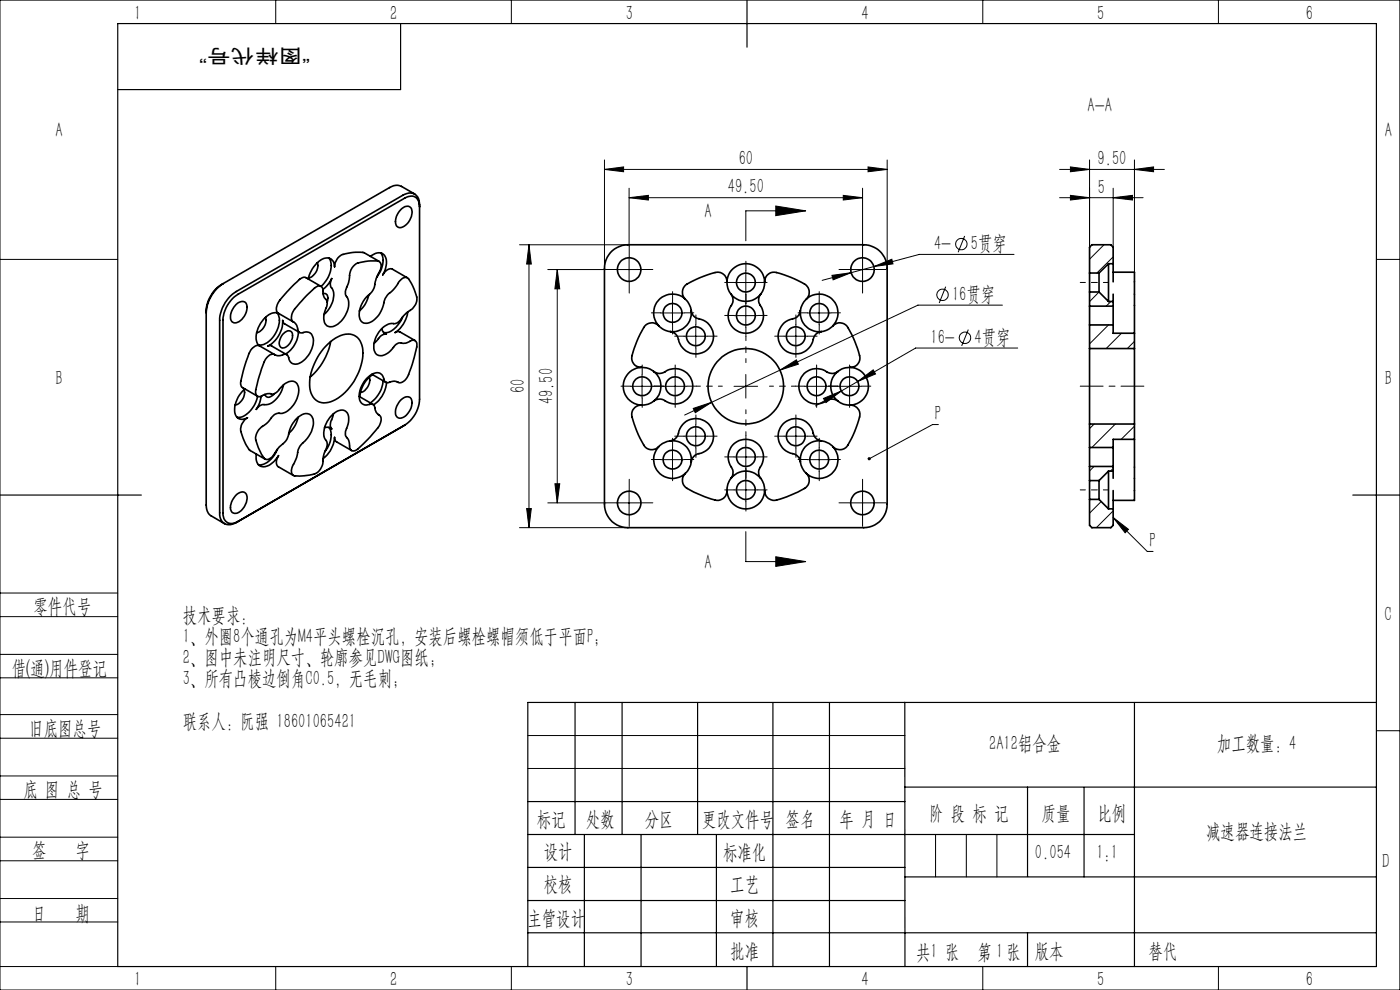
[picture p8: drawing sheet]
<svg xmlns="http://www.w3.org/2000/svg" width="297mm" height="210mm" viewBox="0 0 297 210" stroke-linecap="round" stroke-linejoin="round" font-family="sans-serif">
<defs><g id="words">
<g font-size="4.4">
<text x="28.5" y="4.1">1</text>
<text x="82.7" y="4.1">2</text>
<text x="132.7" y="4.1">3</text>
<text x="182.7" y="4.1">4</text>
<text x="232.7" y="4.1">5</text>
<text x="277" y="4.1">6</text>
<text x="230.7" y="23.8">A-A</text>
<text x="11.7" y="29.1">A</text>
<text x="293.8" y="29.1">A</text>
<text x="156.7" y="35">60</text>
<text x="232.8" y="35">9.50</text>
<text x="154.4" y="41">49.50</text>
<text x="232.9" y="41">5</text>
<text x="149.5" y="46.2">A</text>
<text x="198.2" y="53.1">4-</text>
<text x="206" y="53.1">5贯穿</text>
<text x="202" y="63.8">16贯穿</text>
<text x="197.4" y="72.9">16-</text>
<text x="206.7" y="72.9">4贯穿</text>
<text x="11.7" y="81.6">B</text>
<text x="111.4" y="83.4" transform="rotate(-90 111.4 83.4)">60</text>
<text x="293.8" y="81.6">B</text>
<text x="117.4" y="85.8" transform="rotate(-90 117.4 85.8)">49.50</text>
<text x="198.3" y="89.2">P</text>
<text x="243.9" y="116.1">P</text>
<text x="149.5" y="120.6">A</text>
<text x="7.1" y="130.1">零件代号</text>
<text x="38.8" y="131.8">技术要求：</text>
<text x="293.7" y="131.6">C</text>
<text x="38.8" y="136.3">1、外圈8个通孔为M4平头螺栓沉孔，安装后螺栓螺帽须低于平面P；</text>
<text x="2.5" y="143.2">借(通)用件登记</text>
<text x="38.8" y="140.8">2、图中未注明尺寸、轮廓参见DWG图纸；</text>
<text x="38.8" y="145.3">3、所有凸棱边倒角C0.5，无毛刺；</text>
<text x="6.2" y="155.8">旧底图总号</text>
<text x="38.8" y="154.3">联系人：阮强 18601065421</text>
<text x="209.8" y="159.1">2A12铝合金</text>
<text x="258.2" y="159.1">加工数量：4</text>
<text x="5" y="168.9">底 图 总 号</text>
<text x="197.1" y="173.8">阶 段 标 记</text>
<text x="221" y="173.8">质量</text>
<text x="232.8" y="173.8">比例</text>
<text x="113.9" y="175.2">标记</text>
<text x="124.3" y="175.2">处数</text>
<text x="136.8" y="175.2">分区</text>
<text x="148.9" y="175.2">更改文件号</text>
<text x="166.7" y="175.2">签名</text>
<text x="178.1" y="175.2">年 月 日</text>
<text x="255.9" y="177.9">减速器连接法兰</text>
<text x="6.8" y="181.9">签</text>
<text x="16" y="181.9">字</text>
<text x="115.3" y="182.1">设计</text>
<text x="153.4" y="182.2">标准化</text>
<text x="219.6" y="182.1">0.054</text>
<text x="232.6" y="182.1">1:1</text>
<text x="293.2" y="184.1">D</text>
<text x="115.3" y="189">校核</text>
<text x="154.9" y="189">工艺</text>
<text x="6.8" y="195.2">日</text>
<text x="16" y="195.2">期</text>
<text x="111.9" y="196.2">主管设计</text>
<text x="154.9" y="196.2">审核</text>
<text x="154.9" y="203.1">批准</text>
<text x="194.4" y="203.4">共 张</text>
<text x="197.4" y="203.1">1</text>
<text x="207.4" y="203.4">第 张</text>
<text x="211.3" y="203.1">1</text>
<text x="219.5" y="203.1">版本</text>
<text x="243.6" y="203.1">替代</text>
<text x="28.5" y="209.1">1</text>
<text x="82.7" y="209.1">2</text>
<text x="132.7" y="209.1">3</text>
<text x="182.7" y="209.1">4</text>
<text x="232.7" y="209.1">5</text>
<text x="277" y="209.1">6</text>
</g>
<text font-size="4.1" x="65.8" y="10.4" transform="rotate(-180 65.8 10.4)">“图样代号”</text>
</g></defs>
<g fill="none" stroke="#000" stroke-width=".35">
<path d="M67.3 55.7a2.64 2.64 0 0 1-1.9 3.2M69.8 54.7a4.5 4.5 0 0 1-1 5.3l-.7 .7-3.3-1.9h-.5a18.7 18.7 0 0 0-4.5 4.3 2.64 2.64 0 0 0-.9 3.2l3.3 2M78.6 54.4a2.11 2.11 0 0 1 2.9-.3 3.9 3.9 0 0 1-.3 4.2 1.82 1.82 0 0 1 2.1-1.2l3.1 1.8M80.4 55.4l-3.2-1.8a9.7 9.7 0 0 0-5 .6 3.2 3.2 0 0 0-1.2 2.4 1.74 1.74 0 0 0-1-1.8 1.74 1.74 0 0 0-2 .4 6.4 6.4 0 0 0-2.6 4M80.8 53.6a4.2 4.2 0 0 1-.7 4.9l-.2 .3M85.3 44.2a1.23 1.23 0 0 1 1.6-.3 1.23 1.23 0 0 1 .4 1.6 3.2 3.2 0 0 1-2.6 2.8 1.41 1.41 0 0 1-.7-2l.5-1.2zM88 41.2l-3.3-1.8-.8-.1-.8 .3-35.8 20.6M89 43.9a1.92 1.92 0 0 0-.9-2.1 1.92 1.92 0 0 0-2.3 .2l-35.3 20.4a6.9 6.9 0 0 0-3.2 5.5v40.9a1.94 1.94 0 0 0 .9 2 1.94 1.94 0 0 0 2.3-.2l35.3-20.4M129.9 53.2l1-.7a4.5 4.5 0 0 1 2.3-.6h50a5 5 0 0 1 5 5v50a5 5 0 0 1-5 5h-50a4.9 4.9 0 0 1-5-5v-50l.2-1.2 .4-1.1zM154.2 59.8a2.14 2.14 0 0 0-3.3-1.8 18.8 18.8 0 0 0-5.7 2.7 2.06 2.06 0 0 0 .2 2.8M154.2 59.8a3.8 3.8 0 0 0 .9 2.6M154.2 59.8a4 4 0 0 1 4-3.9 4 4 0 0 1 4 3.9"/>
<path d="M162.2 59.8a2.14 2.14 0 0 1 3.3-1.8 18.8 18.8 0 0 1 5.7 2.7 2.06 2.06 0 0 1-.1 2.8M162.2 59.8a3.8 3.8 0 0 1-.8 2.6M231.1 57.9v4M231.1 57.9h2.1M233.2 57.9v4M235.2 55.9v8.1M235.2 55.9h.9M235.2 55.9l-2 2M236.1 57.7h4.6v13M236.1 55.9v3.9M236.1 55.9v-3.5l-.4-.5h-4.1l-.5 .5v5.5M47.3 60.2a7.9 7.9 0 0 0-3.6 6.1"/>
<path d="M47.3 60.2a7.1 7.1 0 0 0-3.6 5.7l.1 41.7 .2 .9 .4 .6 3.2 2M48.9 62.8l1.2-1 35.4-20.4a2.16 2.16 0 0 1 2.5-.2 2.16 2.16 0 0 1 1 2.3v41.2a6.9 6.9 0 0 1-3.5 5.7l-35.4 20.4a2.12 2.12 0 0 1-3.4-1.1l-.1-41.8a7.6 7.6 0 0 1 2.3-5.1zM50.1 64.5a1.27 1.27 0 0 1 2.2 .1 3.4 3.4 0 0 1-2.5 3.9 1.28 1.28 0 0 1-.9-1.8l.5-1.2zM56.3 67.3a2.76 2.76 0 0 1-1.9 3.3M58.2 75.2l-3.1-1.8a2.08 2.08 0 0 0-2.3 1.6l-.8 2.2a13.6 13.6 0 0 0-.9 4.5l.2 .5 3.3 1.9a6 6 0 0 1-3.6 4.4h-.7M58.8 66.3a4 4 0 0 1-.4 4.5 3.9 3.9 0 0 1-3.6 2.4M59.1 66.5a3.2 3.2 0 0 0-3.5 1.6 4.3 4.3 0 0 0-.7 5.1l.2 .2M59.9 71a1.29 1.29 0 0 1 1.9-.6 2.63 2.63 0 0 1-1.9 3.4 1.24 1.24 0 0 1-.5-1.8zM63.3 70.4a5.8 5.8 0 0 1-2.7 4.7M63.5 70.5l-3.2-1.8-.3-.7a6.1 6.1 0 0 1-3.2 5.4h.8l3.2 1.8M65.1 62.6l1.9-1.7a.95 .95 0 0 1 1.2-.1 .95 .95 0 0 1 .3 1.2 2.55 2.55 0 0 0 .8 1.8 3.6 3.6 0 0 1-.5 2.5 2.35 2.35 0 0 0 .9 2.9 3.4 3.4 0 0 0 3.3-1.9 4 4 0 0 0 .5-4.4 2.41 2.41 0 0 1 .3-2.6l.3-1.3a3.2 3.2 0 0 1 3.5-3.6l2.1-.1a1.05 1.05 0 0 1 1 .4 1.05 1.05 0 0 1 .1 1.1l-1 2.3-.2 .9a3.8 3.8 0 0 1-1.9 3.1 4.7 4.7 0 0 0-1.2 4.9 2.01 2.01 0 0 0 3.1-.4 7.7 7.7 0 0 0 2.1-4.3l.5-.8 1.6-1.5a5.2 5.2 0 0 1 1.8-2.1l.5-.1a2.11 2.11 0 0 1 1.4 1.7 7.1 7.1 0 0 1 .9 3.4 3.7 3.7 0 0 1-2.1 2.4l-1 1a2.15 2.15 0 0 1-2.5 1.3 5.2 5.2 0 0 0-3.3 6 1.61 1.61 0 0 0 2.6 .4l1.4-1.3a1.59 1.59 0 0 1 2-.9l.8-.1 .7-.3a.95 .95 0 0 1 1.2 0 .95 .95 0 0 1 .2 1.2l-.7 2.9a9 9 0 0 1-1.8 4.2 1.31 1.31 0 0 1-1.9 .2h-.9a1.11 1.11 0 0 1-1.6-.2 1.6 1.6 0 0 0-.9-1.5 1.6 1.6 0 0 0-1.7 .2 5.6 5.6 0 0 0-2.6 5.5 1.66 1.66 0 0 0 2.5 .8 1.18 1.18 0 0 1 .8 1.3l.5 .8a1.4 1.4 0 0 1 .6 2 21.7 21.7 0 0 1-5.3 5.8 .86 .86 0 0 1-.9-.1 .86 .86 0 0 1-.3-.9 2.6 2.6 0 0 0-.9-2.1 3.5 3.5 0 0 1 .5-2.5 2.31 2.31 0 0 0-.8-2.9 3.3 3.3 0 0 0-3.3 1.9 3.9 3.9 0 0 0-.3 4.8 3.9 3.9 0 0 1-.7 2.5l-.1 .7a3.5 3.5 0 0 1-1.6 3.4 11 11 0 0 1-4.7 .5 1.69 1.69 0 0 1 0-2.4l.7-1.9a4.3 4.3 0 0 1 2-3.4 5.1 5.1 0 0 0 1.3-4.6 1.7 1.7 0 0 0-2.9-.2 6.5 6.5 0 0 0-2.3 4.3 6.3 6.3 0 0 1-2 2.3l-.5 .6a2.83 2.83 0 0 1-2 1.9 .97 .97 0 0 1-.9-.7 9.6 9.6 0 0 1-1.5-4.1 4.5 4.5 0 0 1 2.5-3l.4-.5a2.35 2.35 0 0 1 2.4-1.5 4.7 4.7 0 0 0 3.6-3.6 2.6 2.6 0 0 0-.6-3.1 3.2 3.2 0 0 0-3.3 1.6 1.69 1.69 0 0 1-2.1 .9l-1.4 .4a.95 .95 0 0 1-1.3 0 .95 .95 0 0 1-.1-1.2l.7-2.9a8.8 8.8 0 0 1 1.8-4.2 1.38 1.38 0 0 1 2-.1l1-.2a.94 .94 0 0 1 1.1-.1 .94 .94 0 0 1 .4 1 1.66 1.66 0 0 0 2.8 .5 5.5 5.5 0 0 0 2.3-5.2 1.47 1.47 0 0 0-2.3-.9 1.06 1.06 0 0 1-1.1-1.3l-.4-.8a1.55 1.55 0 0 1-.5-2.3l.4-.7zM68.5 61.4l1-.9 .9-1.4a2.08 2.08 0 0 0 .3 2.5 5.2 5.2 0 0 1-1.9 5.1"/>
<path d="M68.5 62.3a.88 .88 0 0 1 1 .3 .88 .88 0 0 1 0 1l-.1 .5M69.6 72.9a5.4 5.4 0 0 1 5.5-1.8 4.2 4.2 0 0 1 1.9 4.4 12.1 12.1 0 0 1-6.8 9.7 3.2 3.2 0 0 1-4.5-2.9 12.2 12.2 0 0 1 3.9-9.4zM70.1 72.5a12.9 12.9 0 0 1-4.3 7.5M78.2 62.5a6.2 6.2 0 0 1-2 3.5M78.9 79.4l2.9 1.7M79.1 79.5a6.1 6.1 0 0 0-2.8 4.7M81 69.7l.1 .3a1.33 1.33 0 0 0 .9 .9 2.03 2.03 0 0 0-2 1.3l-.6 .6M85.4 67.2a5.1 5.1 0 0 1-3.6 3.4l-.4-.1M86.5 66.2a6.4 6.4 0 0 1-2.7 4.3l.5-.2 .5 .1 3.3 1.8M136.1 77.9a3.9 3.9 0 0 1 2.6 .9M136.1 77.9a4 4 0 0 0-3.9 4 4 4 0 0 0 3.9 4M138.7 78.8a2.17 2.17 0 0 0 2.8-.2 3.8 3.8 0 0 1 5.4 3.8 3.8 3.8 0 0 1-6.1 2.4l-.6-.1h-.6l-.9 .4"/>
<path d="M138.7 78.8a4 4 0 0 1 0 6.3M139.7 69.1a3.9 3.9 0 0 0 2.5 1.2M139.7 69.1a2.12 2.12 0 0 0-3.5 1.1 19 19 0 0 0-2.2 6 1.94 1.94 0 0 0 2.1 1.7M145.4 63.5a4.2 4.2 0 0 1 1.2 2.4M145.4 63.5a4 4 0 0 0-5.6 0 4 4 0 0 0-.1 5.6M146.6 65.9a2.13 2.13 0 0 0 2.2 1.9 3.8 3.8 0 0 1 1.1 6.5 3.8 3.8 0 0 1-6.1-2.6l-.5-.8-1.1-.6M146.6 65.9a4 4 0 0 1-4.4 4.4M155.1 62.4a2.17 2.17 0 0 1-.2 2.8 3.8 3.8 0 0 0 3.8 5.5 3.8 3.8 0 0 0 2.4-6.2l-.2-.9 .1-.6 .4-.6M155.1 62.4a4 4 0 0 0 6.3 0M169.8 65.9a2.13 2.13 0 0 1-2.1 1.9 3.8 3.8 0 0 0-1.2 6.5 3.8 3.8 0 0 0 6.1-2.6l.5-.8 1.1-.6M169.8 65.9a4 4 0 0 0 4.4 4.4M171.1 63.5a4.2 4.2 0 0 0-1.3 2.4"/>
<path d="M171.1 63.5a4 4 0 0 1 5.5 0 4 4 0 0 1 .1 5.6M176.7 69.1a2.12 2.12 0 0 1 3.6 1.1 19 19 0 0 1 2.1 6 1.94 1.94 0 0 1-2.1 1.7M176.7 69.1a3.9 3.9 0 0 1-2.5 1.2M177.8 78.8a2.17 2.17 0 0 1-2.9-.2 3.8 3.8 0 0 0-5.4 3.8 3.8 3.8 0 0 0 6.1 2.4l.6-.1h.7l.9 .4M177.8 78.8a4 4 0 0 0 0 6.3M180.3 77.9a3.9 3.9 0 0 0-2.5 .9M180.3 77.9a4 4 0 0 1 3.9 4 4 4 0 0 1-3.9 4M231.1 73.9v16M231.1 64.9v4M231.1 61.9v3M231.1 68.9v5M231.1 64.9h5"/>
<path d="M231.1 61.9h2.1M231.1 73.9h9.6M231.1 68.9h5M233.2 61.9l2 2.1M235.2 64h.9M236.1 64.9v4M236.1 62.4v1.6M236.1 64v.9M236.1 68.9v1.8h4.6M240.7 73.9v16M240.7 70.7v3.2M51.8 82.6a2.66 2.66 0 0 1-1.9 3.3"/>
<path d="M51.9 82.5a5.4 5.4 0 0 0-1.8 5.7 1.68 1.68 0 0 0 2.4 .4 2.9 2.9 0 0 0-1.1 4 7.8 7.8 0 0 0 1.7 3l3.1 1.8M54.4 96.3a1.9 1.9 0 0 0 1.5 2.7 4.3 4.3 0 0 0 3.2-2.3 1.79 1.79 0 0 0 0 2.3l3.1 1.9M58.2 83.5a1.25 1.25 0 0 1-1.9 .4l-.1-.2M58.8 95.3a4.6 4.6 0 0 1-4 3.3M60.1 81.7a5.3 5.3 0 0 1-3.4 4.1 2.14 2.14 0 0 0-2.3 1l.7-1.4 .3-1.3M63.3 88.5a6.4 6.4 0 0 1-2.1 3.5M69.8 90.7a4.5 4.5 0 0 1-.9 5.1M70.7 87.8v.4a3.2 3.2 0 0 0-.5 2.6l.2 .2-.9-.4-.6 .1M74.6 95.6l-3.3-1.9-.3-.4v-.5a6.4 6.4 0 0 1-2.5 4.5M76.2 84.1l2.9 1.7M78.3 80a2.7 2.7 0 0 1-1.9 3.3M80.3 87.9l.1 .1"/>
<path d="M81.3 80.7a6.4 6.4 0 0 1-2.7 4.8M82 81.1a6.3 6.3 0 0 1-2.8 4.8M84.2 81l.2 .1M85.1 84.8a1.27 1.27 0 0 1 2.2 0 3.4 3.4 0 0 1-2.5 3.9 1.28 1.28 0 0 1-.9-1.8l.5-1.1zM136.1 85.9a2.13 2.13 0 0 0-1.8 3.3 18.5 18.5 0 0 0 2.7 5.8 2.01 2.01 0 0 0 2.7-.3M138.7 85.1a3.6 3.6 0 0 1-2.6 .8M139.7 94.7a4 4 0 0 0 .1 5.6 4 4 0 0 0 5.6 .1M142.2 93.5a2.14 2.14 0 0 0 1.8-2.1 3.8 3.8 0 0 1 6.6-1.2 3.8 3.8 0 0 1-2.6 6.1l-1 .8-.4 .9M142.2 93.5a4.4 4.4 0 0 0-2.5 1.2M142.2 93.5a4 4 0 0 1 4.4 4.5M146.6 98a4.2 4.2 0 0 1-1.2 2.4M169.8 98a4.2 4.2 0 0 0 1.3 2.4"/>
<path d="M174.2 93.5a2.14 2.14 0 0 1-1.8-2.1 3.8 3.8 0 0 0-6.5-1.2 3.8 3.8 0 0 0 2.6 6.1l1 .8 .3 .9M174.2 93.5a4.4 4.4 0 0 1 2.5 1.2M174.2 93.5a4 4 0 0 0-4.4 4.5M176.7 94.7a4 4 0 0 1-.1 5.6 4 4 0 0 1-5.5 .1M177.8 85.1a3.6 3.6 0 0 0 2.5 .8M180.3 85.9a2.13 2.13 0 0 1 1.8 3.3 18.5 18.5 0 0 1-2.7 5.8 2.01 2.01 0 0 1-2.7-.3M231.1 94.9v4M231.1 94.9h5M231.1 89.9v5M231.1 98.9v3M231.1 89.9h9.6M231.1 98.9h5"/>
<path d="M235.2 99.9v8M235.2 99.9h.9M235.2 99.9l-2 2M236.1 94.9v4M236.1 99.9v1.6M236.1 98.9v1M240.7 93.2v12.9h-4.6M240.7 89.9v3.3M240.7 93.2h-4.6v1.7M50.3 104.8a1.18 1.18 0 0 1 1.1-.5 1.18 1.18 0 0 1 1 .8 3.5 3.5 0 0 1-2.4 3.8 1.16 1.16 0 0 1-1.1-1.6l.4-1.2zM145.4 100.4a2.12 2.12 0 0 0 1.1 3.6 19 19 0 0 0 5.9 2.1 2.06 2.06 0 0 0 1.8-2M154.2 104.1a4 4 0 0 0 4 3.9 4 4 0 0 0 4-3.9"/>
<path d="M155.1 101.5a2.16 2.16 0 0 0-.2-2.9 3.8 3.8 0 0 1 3.8-5.4 3.8 3.8 0 0 1 2.4 6.2l-.2 .9 .1 .6 .4 .6M155.1 101.5a3.8 3.8 0 0 0-.9 2.6M155.1 101.5a4 4 0 0 1 6.3 0M161.4 101.5a3.8 3.8 0 0 1 .8 2.6M171.1 100.4a2.12 2.12 0 0 1-1.1 3.6 19 19 0 0 1-6 2.1 2.06 2.06 0 0 1-1.8-2M231.1 101.9v4M231.1 105.9v5.5l.5 .5h4.1l.4-.5v-3.5M231.1 101.9h2.1M231.1 105.9h2.1M233.2 101.9v4M233.2 105.9l2 2M235.2 107.9h.9"/>
<path d="M236.1 104.1v3.8"/>
<circle cx="133.5" cy="57.2" r="2.49"/>
<circle cx="158.2" cy="59.9" r="2"/>
<circle cx="183" cy="57.2" r="2.5"/>
<circle cx="142.7" cy="66.4" r="2"/>
<circle cx="147.6" cy="71.3" r="2"/>
<circle cx="158.2" cy="66.9" r="2.01"/>
<circle cx="168.8" cy="71.3" r="2"/>
<circle cx="173.8" cy="66.4" r="2"/>
<circle cx="136.2" cy="81.9" r="2"/>
<circle cx="142.7" cy="97.5" r="2"/>
<circle cx="143.2" cy="81.9" r="2"/>
<circle cx="147.6" cy="92.5" r="2.01"/>
<circle cx="158.2" cy="81.9" r="8"/>
<circle cx="158.2" cy="96.9" r="2"/>
<circle cx="168.8" cy="92.5" r="2.01"/>
<circle cx="173.2" cy="81.9" r="2"/>
<circle cx="173.8" cy="97.5" r="2"/>
<circle cx="180.2" cy="81.9" r="2"/>
<circle cx="133.5" cy="106.7" r="2.5"/>
<circle cx="158.2" cy="103.9" r="2"/>
<circle cx="183" cy="106.7" r="2.49"/>
</g>
<g fill="none" stroke="#000" stroke-width=".21">
<path d="M0 0h297v210h-297zM58.5 0v5M108.5 0v5M208.5 0v5M258.5 0v5M128.2 35.9l4.1-.5v1zM128.2 35.9h60M128.2 33.9v23M133.5 39.9v12.3M183 39.9v12.3M184.1 35.4l4.1 .5-4.1 .5zM188.2 33.9v23"/>
<path d="M224.8 35.9h22.2M227.1 35.4l4 .5-4 .5zM231.1 33.9v40M236.1 39.9v12.5M240.7 35.9l4-.5v1zM240.7 33.9v23.8M0 55h25M110.2 51.9h23M112.2 51.9l.5 4.1h-1zM112.2 51.9v60M116.2 57.2h12.3M118.2 57.2l.5 4.1h-1z"/>
<path d="M118.2 57.2v49.5M131 57.2h5M133.5 41.9l4-.5v1zM133.5 41.9h49.5M133.5 54.7v5M155.7 59.9h5M158.2 57.4v5M164.6 43.7l6.3 1-6.3 1zM170.9 44.7h-12.7v6.4M176.5 58.4l4.1-.6-3.9 1.6zM178.9 41.4l4.1 .5-4.1 .5zM180.5 57.2h5"/>
<path d="M180.6 57.8l-6.2 1.7M183 54.7v5M185.4 56.5l3.8-1.5 .2 1zM185.4 56.5l-4.8 1.3M204.6 50.1l-1.3 3.4M215.1 54h-20.1l-9.6 2.5M224.8 41.9h17.7M227.1 41.4l4 .5-4 .5zM234.2 51.9l-3.1 3.1M236.1 54.5l-3.4 3.4M236.1 41.9l4.1-.5v1zM292 55h5"/>
<path d="M136.2 79.4v5M140.2 66.4h5M142.7 63.9v5M143.2 79.4v5M145.1 71.3h5M147.6 68.8v5M155.7 66.9h5M158.2 64.4v5M158.2 79.4v5M165.5 78.5l3.4-2.2 .5 .9zM166.3 71.3h5M168.8 68.8v5"/>
<path d="M171.3 66.4h5M173.2 79.4v5M173.8 63.9v5M180.2 79.4v5M200.6 60.8l-1.4 3.5M205.4 69.9l-1.4 3.5M212.7 64.7h-18l-43.7 20.6M215.9 73.8h-21.7l-15.7 9.1M233.2 61.9l-2.1 2.1M235.2 68.9l-4.1 4M235.7 64l-1 .9M237.9 70.7l-3.2 3.2"/>
<path d="M240.7 72.4l-1.6 1.5M133.7 81.9h5M140.2 97.5h5M140.7 81.9h5M142.7 95v5M145.1 92.5h5M147.1 86.6l3.9-1.3-3.5 2.3zM147.6 90.1v4.9M151 85.3l-5.8 2.7M155.7 81.9h5M155.7 96.9h5M158.2 94.4v5"/>
<path d="M166.3 92.5h5M168.8 90.1v4.9M170.7 81.9h5M171.3 97.5h5M173.8 95v5M174.7 84.5l3.8-1.6-3.3 2.5zM177.7 81.9h5M178.5 82.9l-5.5 3.2M182 80.9l3.2-2.5 .5 .9zM199.1 90.1h-1.3l-13.4 7.2M232.1 98.9l-1 1M232.1 89.9l-1 1"/>
<path d="M236.1 94.9h.1M236.1 99.4l-.5 .5M236.6 89.9l-5 5M240.7 90.4l-2.9 2.8M110.2 111.9h23M111.7 107.9h1l-.5 4zM116.2 106.7h12.3M117.7 102.6h1l-.5 4.1zM131 106.7h5M133.5 104.2v5M155.7 103.9h5M158.2 101.5v4.9"/>
<path d="M158.2 112.8v6.3h12.7M164.6 118.1l6.3 1-6.3 1zM180.5 106.7h5M183 104.2v5M233.6 106.4l-2.5 2.5M236.1 108.4l-3.5 3.5M236.1 109.8l3.3 2.5-.7 .7zM236.1 109.8l7.3 7.2h1.2M0 138.8h25M0 125.8h25M0 130.8h25M0 143.8h25"/>
<path d="M0 156.6h25M0 151.6h25M112 156h80M292 155h5M0 169.6h25M0 164.6h25M0 177.6h25M112 163h80M198.5 177v9M205 177v9M211.5 177v9M0 182.6h25"/>
<path d="M0 190.6h25M0 195.6h25M0 205h25M58.5 205v5M108.5 205v5M208.5 205v5M258.5 205v5"/>
<circle cx="204" cy="51.8" r="1.22"/>
<circle cx="199.9" cy="62.5" r="1.21"/>
<circle cx="204.7" cy="71.7" r="1.2"/>
</g>
<path d="M242.7 81.9h-13.5" fill="none" stroke="#000" stroke-width=".21" stroke-dasharray="30.5 1.3 1.3 1.3" stroke-dashoffset="25.6"/>
<path d="M229.2 59.9h6M229.2 103.9h6" fill="none" stroke="#000" stroke-width=".21" stroke-dasharray="30.5 1.3 1.3 1.3" stroke-dashoffset="29.4"/>
<g fill="none" stroke="#000" stroke-width=".21" stroke-dasharray="30.5 1.3 1.3 1.3">
<path d="M131 57.2h-2.5M133.5 54.7v-2.5M133.5 59.7v2.5M136 57.2h2.5M155.7 59.9h-2M158.2 57.4v-2M160.7 59.9h2M180.5 57.2h-2.5M183 54.7v-2.5M183 59.7v2.5M185.5 57.2h2.5M136.2 79.4v-2"/>
<path d="M140.2 66.4h-2M142.7 63.9v-2M142.7 68.9v2M143.2 79.4v-2M145.1 71.3h-2M145.2 66.4h2M147.6 68.8v-2M147.6 73.8v2M150.1 71.3h2M155.7 66.9h-2M158.2 62.4v2M158.2 64.4v-2"/>
<path d="M158.2 69.4v2M160.7 66.9h2M166.3 71.3h-2M168.8 68.8v-2M168.8 73.8v2M171.3 66.4h-2M171.3 71.3h2M173.2 79.4v-2M173.8 63.9v-2M173.8 68.9v2M176.3 66.4h2M180.2 79.4v-2"/>
<path d="M133.7 81.9h-2M136.2 84.4v2M138.7 81.9h2M140.2 97.5h-2M140.7 81.9h-2M142.7 95v-2M142.7 100v2M143.2 84.4v2M145.1 92.5h-2M145.2 97.5h2M145.7 81.9h2M147.6 90v-2"/>
<path d="M147.6 95v2M150.1 92.5h2M155.7 96.9h-2M158.2 94.4v-2M158.2 99.4v2M160.7 96.9h2M166.3 92.5h-2M168.8 90v-2M168.8 95v2M170.7 81.9h-2M171.3 97.5h-2M171.3 92.5h2"/>
<path d="M173.2 84.4v2M173.8 95v-2M173.8 100v2M175.7 81.9h2M176.3 97.5h2M177.7 81.9h-2M180.2 84.4v2M182.7 81.9h2M131 106.7h-2.5M133.5 104.2v-2.5M133.5 109.2v2.5M136 106.7h2.5"/>
<path d="M155.7 103.9h-2M158.2 101.4v-2M158.2 106.4v2M160.7 103.9h2M180.5 106.7h-2.5M183 104.2v-2.5M183 109.2v2.5M185.5 106.7h2.5"/>
</g>
<path d="M158.2 76.9v-5.5M153.2 81.9h-5.5M158.2 86.9v5.5M163.2 81.9h5.5" fill="none" stroke="#000" stroke-width=".21" stroke-dasharray="30.5 1.3 1.3 1.3" stroke-dashoffset="29.6"/>
<g fill="none" stroke="#000" stroke-width=".25">
<path d="M25 5h267v200h-267zM85 5v14h-60M158.5 0v10M0 105h30M287 105h10M122 149v28M132 149v28M148 149v28M164 149v56M176 149v56M191.9 149l.1 56M240.7 149v56"/>
<path d="M292 149h-180v56M112 177h128.7M112 170h80M124 177v28M136 177v28M152 177v28M191.9 167h100.1M218 167v18.9M230 167v19M112 197.9h180M112 184h80M112 191h80"/>
<path d="M192 186h100M218 197.9v7.1M158.5 205v5"/>
</g>
<g fill="#000">
<path d="M184.2 97.1a.34 .34 0 0 1 .5 0 .34 .34 0 0 1-.1 .5 .34 .34 0 0 1-.5-.1l.3-.2-.3 .2zM236.1 109.8l3.3 2.5-.7 .7z"/>
<path d="M128.2 35.9l4.1-.5v1zM184.1 35.4l4.1 .5-4.1 .5z"/>
<path d="M112.2 51.9l.5 4.1h-1zM111.7 107.9h1l-.5 4z"/>
<path d="M133.5 41.9l4-.5v1zM178.9 41.4l4.1 .5-4.1 .5zM176.5 58.4l.2 1 3.9-1.6zM185.4 56.5l4-.5-.2-1zM174.7 84.5l.5 .9 3.3-2.5zM182 80.9l3.7-1.6-.5-.9zM147.1 86.6l.4 1 3.5-2.3zM165.5 78.5l3.9-1.3-.5-.9z"/>
<path d="M164.6 43.7l6.3 1-6.3 1zM164.6 118.1l6.3 1-6.3 1z"/>
<path d="M236.1 41.9l4.1-.5v1zM227.1 41.4l4 .5-4 .5zM240.7 35.9l4-.5v1zM227.1 35.4l4 .5-4 .5z"/>
<path d="M117.7 102.6h1l-.5 4.1zM118.2 57.2l.5 4.1h-1z"/>
</g>
<use href="#words"/>
</svg>
